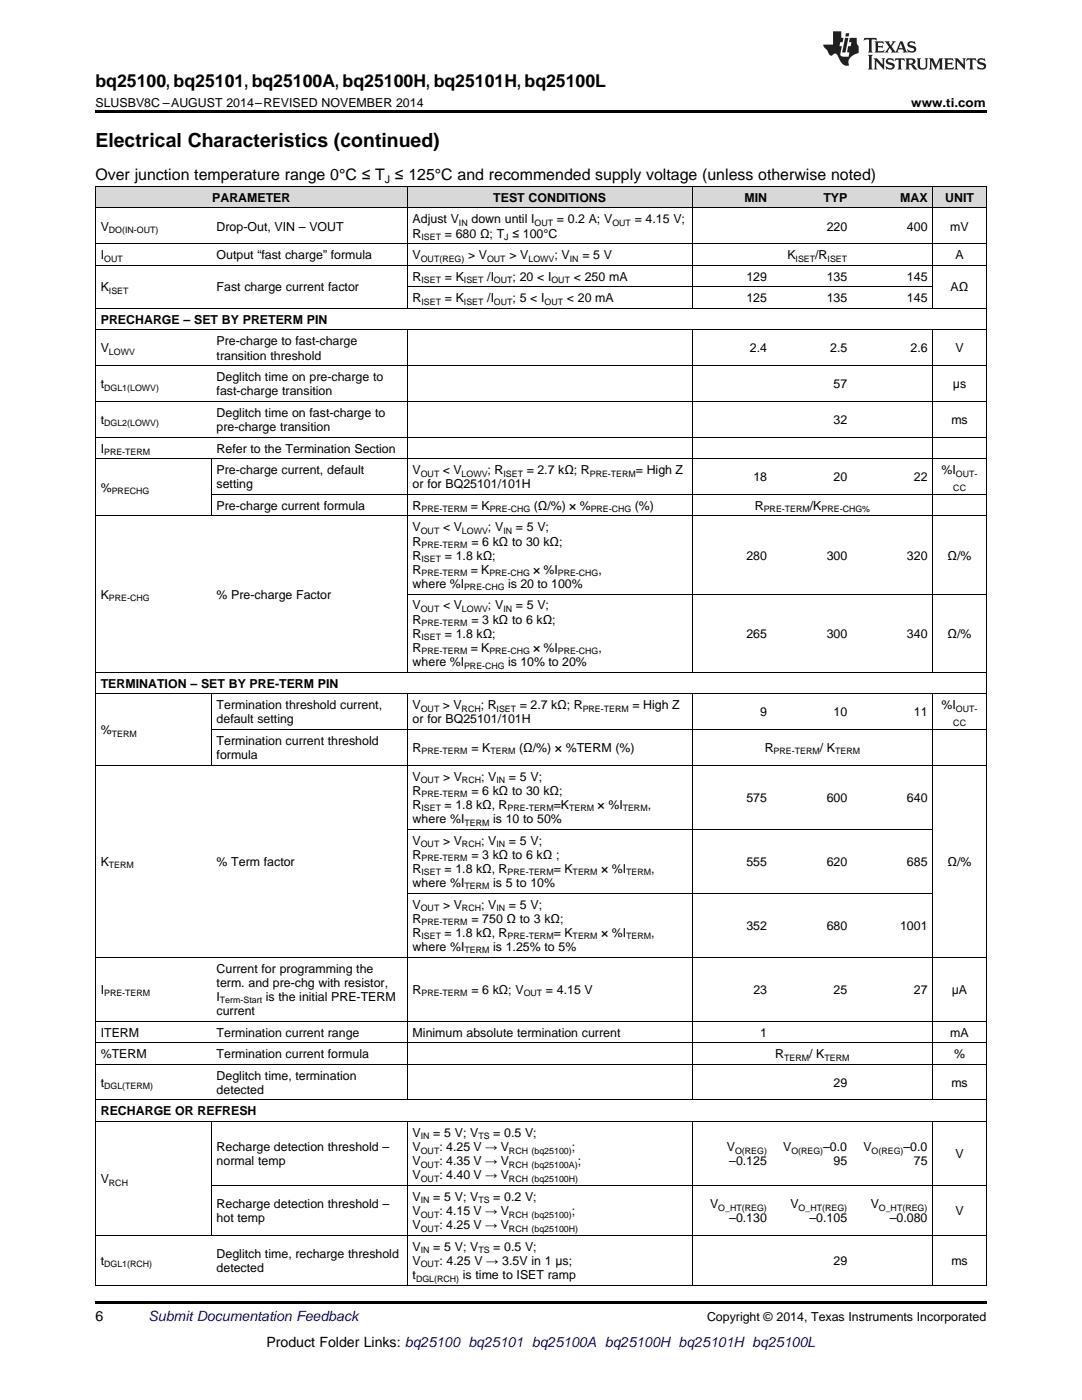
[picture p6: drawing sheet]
<svg xmlns="http://www.w3.org/2000/svg" width="216mm" height="279mm" viewBox="0 0 216 279" stroke-linecap="round" stroke-linejoin="round" font-family="sans-serif">
<defs><g id="words">
<text font-size="3.9" x="19" y="29.3">Electrical Characteristics (continued)</text>
<text font-size="3.5" x="19" y="17.3">bq25100, bq25101, bq25100A, bq25100H, bq25101H, bq25100L</text>
<text font-size="3.2" x="19" y="36">Over junction temperature range 0°C ≤ T ≤ 125°C and recommended supply voltage (unless otherwise noted)</text>
<g font-size="2.8">
<text x="19" y="263.6">6</text>
<text x="53.2" y="268.9">Product Folder Links: bq25100 bq25101 bq25100A bq25100H bq25101H bq25100L</text>
</g>
<text font-size="2.8" fill="#0000c8" x="29.6" y="263.6">Submit Documentation Feedback</text>
<g font-size="2.5">
<text x="19" y="21.4">SLUSBV8C –AUGUST 2014–REVISED NOVEMBER 2014</text>
<text x="181.8" y="21.4">www.ti.com</text>
<text x="42.3" y="40.3">PARAMETER</text>
<text x="98.4" y="40.3">TEST CONDITIONS</text>
<text x="148.6" y="40.3">MIN</text>
<text x="164.3" y="40.3">TYP</text>
<text x="179.6" y="40.3">MAX</text>
<text x="188.6" y="40.3">UNIT</text>
<text x="20.1" y="46">V</text>
<text x="43.2" y="46">Drop-Out, VIN – VOUT</text>
<text x="82.3" y="44.6">Adjust V</text>
<text x="82.3" y="47.4">R</text>
<text x="88.8" y="47.4">= 680 Ω; T ≤ 100°C</text>
<text x="94.1" y="44.6">down until I</text>
<text x="111.1" y="44.6">= 0.2 A; V</text>
<text x="126.6" y="44.6">= 4.15 V;</text>
<text x="165" y="46">220</text>
<text x="181" y="46">400</text>
<text x="189.6" y="46">mV</text>
<text x="20.1" y="51.7">I</text>
<text x="43.2" y="51.7">Output “fast charge” formula</text>
<text x="82.3" y="51.7">V</text>
<text x="93.4" y="51.7">&gt; V</text>
<text x="101.6" y="51.7">&gt; V</text>
<text x="110.6" y="51.7">; V</text>
<text x="116.2" y="51.7">= 5 V</text>
<text x="157.1" y="51.7">K</text>
<text x="162.7" y="51.7">/R</text>
<text x="190.6" y="51.7">A</text>
<text x="20.1" y="58.2">K</text>
<text x="43.2" y="58.2">Fast charge current factor</text>
<text x="82.3" y="56">R</text>
<text x="88.8" y="56">= K</text>
<text x="97.2" y="56">/I</text>
<text x="102.3" y="56">; 20 &lt; I</text>
<text x="114.5" y="56">&lt; 250 mA</text>
<text x="148.9" y="56">129</text>
<text x="165" y="56">135</text>
<text x="181" y="56">145</text>
<text x="189.7" y="58.2">AΩ</text>
<text x="20.1" y="64.6">PRECHARGE – SET BY PRETERM PIN</text>
<text x="82.3" y="60.3">R</text>
<text x="88.8" y="60.3">= K</text>
<text x="97.2" y="60.3">/I</text>
<text x="102.3" y="60.3">; 5 &lt; I</text>
<text x="113.1" y="60.3">&lt; 20 mA</text>
<text x="148.9" y="60.3">125</text>
<text x="165" y="60.3">135</text>
<text x="181" y="60.3">145</text>
<text x="20.1" y="70.3">V</text>
<text x="43.2" y="68.9">Pre-charge to fast-charge</text>
<text x="43.2" y="71.8">transition threshold</text>
<text x="149.6" y="70.3">2.4</text>
<text x="165.7" y="70.3">2.5</text>
<text x="181.7" y="70.3">2.6</text>
<text x="190.6" y="70.3">V</text>
<text x="20.1" y="77.5">t</text>
<text x="43.2" y="76.1">Deglitch time on pre-charge to</text>
<text x="166.3" y="77.5">57</text>
<text x="190.1" y="77.5">μs</text>
<text x="43.2" y="78.9">fast-charge transition</text>
<text x="43.2" y="83.2">Deglitch time on fast-charge to</text>
<text x="20.1" y="84.6">t</text>
<text x="43.2" y="86">pre-charge transition</text>
<text x="166.3" y="84.6">32</text>
<text x="189.8" y="84.6">ms</text>
<text x="20.1" y="90.3">I</text>
<text x="43.2" y="90.3">Refer to the Termination Section</text>
<text x="43.2" y="94.6">Pre-charge current, default</text>
<text x="82.3" y="94.6">V</text>
<text x="88.4" y="94.6">&lt; V</text>
<text x="97.3" y="94.6">; R</text>
<text x="105.1" y="94.6">= 2.7 kΩ; R</text>
<text x="126.9" y="94.6">= High Z</text>
<text x="187.9" y="94.6">%I</text>
<text x="20.1" y="98.2">%</text>
<text x="43.2" y="97.4">setting</text>
<text x="43.2" y="101.7">Pre-charge current formula</text>
<text x="82.3" y="97.4">or for BQ25101/101H</text>
<text x="82.3" y="101.7">R</text>
<text x="94" y="101.7">= K</text>
<text x="106.5" y="101.7">(Ω/%) × %</text>
<text x="126.6" y="101.7">(%)</text>
<text x="150.3" y="96">18</text>
<text x="150.6" y="101.7">R</text>
<text x="161.6" y="101.7">/K</text>
<text x="166.3" y="96">20</text>
<text x="182.4" y="96">22</text>
<text x="82.3" y="106">V</text>
<text x="88.4" y="106">&lt; V</text>
<text x="97.4" y="106">; V</text>
<text x="102.9" y="106">= 5 V;</text>
<text x="82.3" y="108.9">R</text>
<text x="82.3" y="111.7">R</text>
<text x="88.8" y="111.7">= 1.8 kΩ;</text>
<text x="94.1" y="108.9">= 6 kΩ to 30 kΩ;</text>
<text x="148.9" y="111.7">280</text>
<text x="165" y="111.7">300</text>
<text x="181" y="111.7">320</text>
<text x="189.1" y="111.7">Ω/%</text>
<text x="20.1" y="119.5">K</text>
<text x="43.2" y="119.5">% Pre-charge Factor</text>
<text x="82.3" y="114.5">R</text>
<text x="82.3" y="117.3">where %I</text>
<text x="93.9" y="114.5">= K</text>
<text x="101.4" y="117.3">is 20 to 100%</text>
<text x="106.4" y="114.5">× %I</text>
<text x="119.4" y="114.5">,</text>
<text x="82.3" y="121.6">V</text>
<text x="82.3" y="124.5">R</text>
<text x="88.4" y="121.6">&lt; V</text>
<text x="94.1" y="124.5">= 3 kΩ to 6 kΩ;</text>
<text x="97.4" y="121.6">; V</text>
<text x="102.9" y="121.6">= 5 V;</text>
<text x="82.3" y="127.3">R</text>
<text x="82.3" y="130.1">R</text>
<text x="88.8" y="127.3">= 1.8 kΩ;</text>
<text x="93.9" y="130.1">= K</text>
<text x="106.4" y="130.1">× %I</text>
<text x="119.4" y="130.1">,</text>
<text x="148.9" y="127.3">265</text>
<text x="165" y="127.3">300</text>
<text x="181" y="127.3">340</text>
<text x="189.1" y="127.3">Ω/%</text>
<text x="20.1" y="137.2">TERMINATION – SET BY PRE-TERM PIN</text>
<text x="82.3" y="132.9">where %I</text>
<text x="101.4" y="132.9">is 10% to 20%</text>
<text x="43.2" y="141.5">Termination threshold current,</text>
<text x="82.3" y="141.5">V</text>
<text x="88.4" y="141.5">&gt; V</text>
<text x="95.9" y="141.5">; R</text>
<text x="103.7" y="141.5">= 2.7 kΩ; R</text>
<text x="126.2" y="141.5">= High Z</text>
<text x="151.7" y="142.9">9</text>
<text x="166.3" y="142.9">10</text>
<text x="182.4" y="142.9">11</text>
<text x="187.9" y="141.5">%I</text>
<text x="20.1" y="146.5">%</text>
<text x="43.2" y="144.4">default setting</text>
<text x="43.2" y="148.7">Termination current threshold</text>
<text x="82.3" y="144.4">or for BQ25101/101H</text>
<text x="43.2" y="151.5">formula</text>
<text x="82.3" y="150.1">R</text>
<text x="82.3" y="155.8">V</text>
<text x="88.4" y="155.8">&gt; V</text>
<text x="94.1" y="150.1">= K</text>
<text x="96" y="155.8">; V</text>
<text x="101.6" y="155.8">= 5 V;</text>
<text x="103.6" y="150.1">(Ω/%) × %TERM (%)</text>
<text x="152.6" y="150.1">R</text>
<text x="163.6" y="150.1">/ K</text>
<text x="82.3" y="158.6">R</text>
<text x="82.3" y="161.4">R</text>
<text x="88.7" y="161.4">= 1.8 kΩ, R</text>
<text x="94.1" y="158.6">= 6 kΩ to 30 kΩ;</text>
<text x="110.5" y="161.4">=K</text>
<text x="119.2" y="161.4">× %I</text>
<text x="129.2" y="161.4">,</text>
<text x="148.9" y="160">575</text>
<text x="165" y="160">600</text>
<text x="181" y="160">640</text>
<text x="82.3" y="164.3">where %I</text>
<text x="98.4" y="164.3">is 10 to 50%</text>
<text x="20.1" y="172.8">K</text>
<text x="43.2" y="172.8">% Term factor</text>
<text x="82.3" y="168.6">V</text>
<text x="82.3" y="171.4">R</text>
<text x="88.4" y="168.6">&gt; V</text>
<text x="94.1" y="171.4">= 3 kΩ to 6 kΩ ;</text>
<text x="96" y="168.6">; V</text>
<text x="101.6" y="168.6">= 5 V;</text>
<text x="148.9" y="172.8">555</text>
<text x="165" y="172.8">620</text>
<text x="181" y="172.8">685</text>
<text x="189.1" y="172.8">Ω/%</text>
<text x="82.3" y="174.2">R</text>
<text x="82.3" y="177">where %I</text>
<text x="88.7" y="174.2">= 1.8 kΩ, R</text>
<text x="98.4" y="177">is 5 to 10%</text>
<text x="110.5" y="174.2">= K</text>
<text x="119.9" y="174.2">× %I</text>
<text x="129.9" y="174.2">,</text>
<text x="82.3" y="181.3">V</text>
<text x="82.3" y="184.1">R</text>
<text x="88.4" y="181.3">&gt; V</text>
<text x="94.1" y="184.1">= 750 Ω to 3 kΩ;</text>
<text x="96" y="181.3">; V</text>
<text x="101.6" y="181.3">= 5 V;</text>
<text x="148.9" y="185.6">352</text>
<text x="165" y="185.6">680</text>
<text x="179.6" y="185.6">1001</text>
<text x="82.3" y="187">R</text>
<text x="82.3" y="189.8">where %I</text>
<text x="88.7" y="187">= 1.8 kΩ, R</text>
<text x="98.4" y="189.8">is 1.25% to 5%</text>
<text x="110.5" y="187">= K</text>
<text x="119.9" y="187">× %I</text>
<text x="129.9" y="187">,</text>
<text x="43.2" y="194.1">Current for programming the</text>
<text x="43.2" y="196.9">term. and pre-chg with resistor,</text>
<text x="20.1" y="198.3">I</text>
<text x="43.2" y="199.7">I</text>
<text x="43.2" y="202.6">current</text>
<text x="53" y="199.7">is the initial PRE-TERM</text>
<text x="82.3" y="198.3">R</text>
<text x="94.1" y="198.3">= 6 kΩ; V</text>
<text x="108.9" y="198.3">= 4.15 V</text>
<text x="150.3" y="198.3">23</text>
<text x="166.3" y="198.3">25</text>
<text x="182.4" y="198.3">27</text>
<text x="189.9" y="198.3">μA</text>
<text x="20.1" y="206.9">ITERM</text>
<text x="43.2" y="206.9">Termination current range</text>
<text x="82.3" y="206.9">Minimum absolute termination current</text>
<text x="151.7" y="206.9">1</text>
<text x="189.6" y="206.9">mA</text>
<text x="20.1" y="211.2">%TERM</text>
<text x="43.2" y="211.2">Termination current formula</text>
<text x="43.2" y="215.5">Deglitch time, termination</text>
<text x="154.7" y="211.2">R</text>
<text x="161.4" y="211.2">/ K</text>
<text x="190.4" y="211.2">%</text>
<text x="20.1" y="216.9">t</text>
<text x="43.2" y="218.3">detected</text>
<text x="166.3" y="216.9">29</text>
<text x="189.8" y="216.9">ms</text>
<text x="20.1" y="222.6">RECHARGE OR REFRESH</text>
<text x="82.3" y="226.9">V</text>
<text x="86.5" y="226.9">= 5 V; V</text>
<text x="98.4" y="226.9">= 0.5 V;</text>
<text x="43.2" y="229.7">Recharge detection threshold –</text>
<text x="43.2" y="232.6">normal temp</text>
<text x="82.3" y="229.7">V</text>
<text x="82.3" y="232.6">V</text>
<text x="87.7" y="229.7">: 4.25 V → V</text>
<text x="87.7" y="232.6">: 4.35 V → V</text>
<text x="114.1" y="229.7">;</text>
<text x="115.3" y="232.6">;</text>
<text x="145.1" y="229.7">V</text>
<text x="145.5" y="232.6">–0.125</text>
<text x="156.3" y="229.7">V</text>
<text x="164.3" y="229.7">–0.0</text>
<text x="166.3" y="232.6">95</text>
<text x="172.3" y="229.7">V</text>
<text x="180.3" y="229.7">–0.0</text>
<text x="182.4" y="232.6">75</text>
<text x="190.6" y="231.1">V</text>
<text x="20.1" y="236.1">V</text>
<text x="82.3" y="235.4">V</text>
<text x="82.3" y="239.7">V</text>
<text x="86.5" y="239.7">= 5 V; V</text>
<text x="87.7" y="235.4">: 4.40 V → V</text>
<text x="98.4" y="239.7">= 0.2 V;</text>
<text x="43.2" y="241.1">Recharge detection threshold –</text>
<text x="43.2" y="243.9">hot temp</text>
<text x="82.3" y="242.5">V</text>
<text x="82.3" y="245.3">V</text>
<text x="87.7" y="242.5">: 4.15 V → V</text>
<text x="87.7" y="245.3">: 4.25 V → V</text>
<text x="114.1" y="242.5">;</text>
<text x="141.7" y="241.1">V</text>
<text x="145.5" y="243.9">–0.130</text>
<text x="157.7" y="241.1">V</text>
<text x="161.5" y="243.9">–0.105</text>
<text x="173.7" y="241.1">V</text>
<text x="177.6" y="243.9">–0.080</text>
<text x="190.6" y="242.5">V</text>
<text x="43.2" y="251">Deglitch time, recharge threshold</text>
<text x="82.3" y="249.6">V</text>
<text x="86.5" y="249.6">= 5 V; V</text>
<text x="98.4" y="249.6">= 0.5 V;</text>
<text x="20.1" y="252.4">t</text>
<text x="43.2" y="253.9">detected</text>
<text x="82.3" y="252.4">V</text>
<text x="82.3" y="255.3">t</text>
<text x="87.7" y="252.4">: 4.25 V → 3.5V in 1 μs;</text>
<text x="92.4" y="255.3">is time to ISET ramp</text>
<text x="166.3" y="252.4">29</text>
<text x="189.8" y="252.4">ms</text>
<text x="141.1" y="263.6">Copyright © 2014, Texas Instruments Incorporated</text>
</g>
<text font-size="2.1" x="76.8" y="36.6">J</text>
<g font-size="1.8">
<text x="21.7" y="46.5">DO(IN-OUT)</text>
<text x="84.1" y="47.9">ISET</text>
<text x="91.6" y="45.1">IN</text>
<text x="100.6" y="47.9">J</text>
<text x="106.7" y="45.1">OUT</text>
<text x="122.2" y="45.1">OUT</text>
<text x="20.8" y="52.2">OUT</text>
<text x="84" y="52.2">OUT(REG)</text>
<text x="97.2" y="52.2">OUT</text>
<text x="105.4" y="52.2">LOWV</text>
<text x="113.7" y="52.2">IN</text>
<text x="158.7" y="52.2">ISET</text>
<text x="165.1" y="52.2">ISET</text>
<text x="21.7" y="58.7">ISET</text>
<text x="84.1" y="56.5">ISET</text>
<text x="92.6" y="56.5">ISET</text>
<text x="98.6" y="56.5">OUT</text>
<text x="110" y="56.5">OUT</text>
<text x="84.1" y="60.8">ISET</text>
<text x="92.6" y="60.8">ISET</text>
<text x="98.6" y="60.8">OUT</text>
<text x="108.7" y="60.8">OUT</text>
<text x="21.7" y="70.8">LOWV</text>
<text x="20.8" y="78">DGL1(LOWV)</text>
<text x="20.8" y="85.1">DGL2(LOWV)</text>
<text x="20.8" y="90.8">PRE-TERM</text>
<text x="84" y="95.1">OUT</text>
<text x="92.1" y="95.1">LOWV</text>
<text x="100.5" y="95.1">ISET</text>
<text x="117.7" y="95.1">PRE-TERM</text>
<text x="190.7" y="95.1">OUT-</text>
<text x="22.3" y="98.7">PRECHG</text>
<text x="190.2" y="97.9">CC</text>
<text x="84" y="106.5">OUT</text>
<text x="84.1" y="102.2">PRE-TERM</text>
<text x="92.2" y="106.5">LOWV</text>
<text x="97.7" y="102.2">PRE-CHG</text>
<text x="100.4" y="106.5">IN</text>
<text x="117.9" y="102.2">PRE-CHG</text>
<text x="152.4" y="102.2">PRE-TERM</text>
<text x="163.9" y="102.2">PRE-CHG%</text>
<text x="84.1" y="109.4">PRE-TERM</text>
<text x="84.1" y="112.2">ISET</text>
<text x="21.7" y="120">PRE-CHG</text>
<text x="84.1" y="115">PRE-TERM</text>
<text x="92.6" y="117.8">PRE-CHG</text>
<text x="97.6" y="115">PRE-CHG</text>
<text x="111.3" y="115">PRE-CHG</text>
<text x="84" y="122.1">OUT</text>
<text x="84.1" y="125">PRE-TERM</text>
<text x="92.2" y="122.1">LOWV</text>
<text x="100.4" y="122.1">IN</text>
<text x="84.1" y="127.8">ISET</text>
<text x="84.1" y="130.6">PRE-TERM</text>
<text x="97.6" y="130.6">PRE-CHG</text>
<text x="111.3" y="130.6">PRE-CHG</text>
<text x="92.6" y="133.4">PRE-CHG</text>
<text x="84" y="142">OUT</text>
<text x="92.1" y="142">RCH</text>
<text x="99.1" y="142">ISET</text>
<text x="116.3" y="142">PRE-TERM</text>
<text x="190.7" y="142">OUT-</text>
<text x="22.3" y="147">TERM</text>
<text x="190.2" y="144.9">CC</text>
<text x="84.1" y="150.6">PRE-TERM</text>
<text x="97.9" y="150.6">TERM</text>
<text x="154.4" y="150.6">PRE-TERM</text>
<text x="166.7" y="150.6">TERM</text>
<text x="84" y="156.3">OUT</text>
<text x="84.1" y="159.1">PRE-TERM</text>
<text x="84.1" y="161.9">ISET</text>
<text x="92.2" y="156.3">RCH</text>
<text x="99.1" y="156.3">IN</text>
<text x="101.3" y="161.9">PRE-TERM</text>
<text x="113.6" y="161.9">TERM</text>
<text x="124.2" y="161.9">TERM</text>
<text x="92.7" y="164.7">TERM</text>
<text x="21.7" y="173.3">TERM</text>
<text x="84" y="169.1">OUT</text>
<text x="84.1" y="171.9">PRE-TERM</text>
<text x="92.2" y="169.1">RCH</text>
<text x="99.1" y="169.1">IN</text>
<text x="84.1" y="174.7">ISET</text>
<text x="92.7" y="177.5">TERM</text>
<text x="101.3" y="174.7">PRE-TERM</text>
<text x="114.3" y="174.7">TERM</text>
<text x="125" y="174.7">TERM</text>
<text x="84" y="181.8">OUT</text>
<text x="84.1" y="184.6">PRE-TERM</text>
<text x="92.2" y="181.8">RCH</text>
<text x="99.1" y="181.8">IN</text>
<text x="84.1" y="187.5">ISET</text>
<text x="92.7" y="190.3">TERM</text>
<text x="101.3" y="187.5">PRE-TERM</text>
<text x="114.3" y="187.5">TERM</text>
<text x="125" y="187.5">TERM</text>
<text x="20.8" y="198.8">PRE-TERM</text>
<text x="43.9" y="200.2">Term-Start</text>
<text x="84.1" y="198.8">PRE-TERM</text>
<text x="104.5" y="198.8">OUT</text>
<text x="156.5" y="211.7">TERM</text>
<text x="164.5" y="211.7">TERM</text>
<text x="20.8" y="217.4">DGL(TERM)</text>
<text x="84" y="227.4">IN</text>
<text x="95.5" y="227.4">TS</text>
<text x="84" y="230.2">OUT</text>
<text x="84" y="233">OUT</text>
<text x="101.6" y="230.2">RCH (bq25100)</text>
<text x="101.6" y="233">RCH (bq25100A)</text>
<text x="146.7" y="230.2">O(REG)</text>
<text x="157.9" y="230.2">O(REG)</text>
<text x="173.9" y="230.2">O(REG)</text>
<text x="21.7" y="236.6">RCH</text>
<text x="84" y="235.9">OUT</text>
<text x="101.6" y="235.9">RCH (bq25100H)</text>
<text x="84" y="240.2">IN</text>
<text x="84" y="243">OUT</text>
<text x="84" y="245.8">OUT</text>
<text x="95.5" y="240.2">TS</text>
<text x="101.6" y="243">RCH (bq25100)</text>
<text x="101.6" y="245.8">RCH (bq25100H)</text>
<text x="143.3" y="241.6">O_HT(REG)</text>
<text x="159.3" y="241.6">O_HT(REG)</text>
<text x="175.4" y="241.6">O_HT(REG)</text>
<text x="84" y="250.1">IN</text>
<text x="95.5" y="250.1">TS</text>
<text x="20.8" y="252.9">DGL1(RCH)</text>
<text x="83" y="255.8">DGL(RCH)</text>
<text x="84" y="252.9">OUT</text>
</g>
</g></defs>
<g fill="#d8d8d8">
<path d="M19 37.3h23.2v4.3h-23.2z"/>
<path d="M42.2 37.3h39.1v4.3h-39.1z"/>
<path d="M81.3 37.3h56.8v4.3h-56.8z"/>
<path d="M138.1 37.3h16.1v4.3h-16.1z"/>
<path d="M154.2 37.3h16v4.3h-16z"/>
<path d="M170.2 37.3h16v4.3h-16z"/>
<path d="M186.2 37.3h10.6v4.3h-10.6z"/>
</g>
<path d="M19 22h177.8v.5h-177.8zM19 259.7h177.8v.5h-177.8z" fill="#000"/>
<g fill="none" stroke="#000" stroke-width=".2">
<path d="M19 37.2h177.8v219.3M19.1 37.2v219.3M81.2 37.2v24.4M138.1 37.2v24.4M186.1 37.2v24.4M19 52.9h177.8M19 48.6h177.8M19 41.5h177.8M81.3 57.2h104.9M19 73h177.8M19 65.8h177.8M19 61.5h177.8"/>
<path d="M81.2 65.9v68.3M138.1 65.9v68.3M186.1 65.9v68.3M19 91.5h177.8M19 87.2h177.8M19 80.1h177.8M42.1 91.5v11.5M42.2 98.7h154.6M19 103h177.8M81.3 118.6h115.5M19 138.4h177.8M19 134.1h177.8"/>
<path d="M42.1 138.5v14.3M81.2 138.5v81.1M138.1 138.5v81.1M186.1 138.5v81.1M19 152.7h177.8M42.2 145.6h154.6M81.3 178.2h104.9M81.3 165.5h104.9M19 191h177.8M19 219.5h177.8M19 212.4h177.8M19 208.1h177.8"/>
<path d="M19 203.8h177.8M19 223.8h177.8M42.1 223.9v22.7M42.2 236.6h154.6M81.2 223.9v32.6M138.1 223.9v32.6M186.1 223.9v32.6M19 256.5h177.8M19 246.5h177.8"/>
</g>
<g fill="#231f20">
<path d="M172.5 7.6l-.1 .5 .4-.2h.6v.1v2.1l-.2 .4h.9l-.2-.4v-2.1l.1-.1h.5l.5 .2-.2-.5zM174.5 8.3l.2 .3v1.5l-.2 .4h1.8l.2-.6a1.04 1.04 0 0 1-1.3 .2v-.7h.6l.3 .2v-.6l-.3 .2h-.6v-.6l.8-.1 .4 .3-.2-.5zM176.5 8.3l.9 1.1-.9 1.1h.8l-.2-.2 .4-.7 .5 .7-.2 .2h1.5l-.2-.2 .2-.4h.9l.1 .4-.2 .2h1l-.3-.3-.7-1.9h-.5l-.9 2-.8-1 .9-1h-.8l.1 .3-.4 .5-.3-.6 .1-.2zM179.7 8.6l.4 1h-.7zM181.3 8.4a.63 .63 0 0 0-.2 .7 .63 .63 0 0 0 .6 .4l.6 .2 .1 .2a.75 .75 0 0 1-.7 .4 .75 .75 0 0 1-.6-.5l.1 .7 .1-.1a1.11 1.11 0 0 0 1.5-.6 1.13 1.13 0 0 0-1.2-.8l-.1-.4a1.04 1.04 0 0 1 1.2 .2l-.2-.5-.2 .1-.4-.2zM173.2 10.9l.2 .4v2.2l-.2 .4h1l-.3-.4v-2.2l.3-.4zM174.3 11.6l.3 .4v1.5l-.3 .4h.8l-.2-.4v-1.3l1.5 1.7v-1.9l.2-.4h-.7l.2 .4v.9l-1.1-1.3zM177 11.8a.62 .62 0 0 0-.2 .7 .62 .62 0 0 0 .6 .4l.6 .1 .1 .3a.76 .76 0 0 1-.7 .3 .76 .76 0 0 1-.7-.4l.2 .7 .1-.1a1.11 1.11 0 0 0 1.5-.6 1.13 1.13 0 0 0-1.2-.8l-.1-.4a1.04 1.04 0 0 1 1.2 .2l-.2-.6-.2 .1-.5-.1zM178.7 11.6l-.2 .6a.61 .61 0 0 1 .8-.3v1.6l-.2 .4h.9l-.2-.4v-1.6a.63 .63 0 0 1 .7 .3l-.1-.6zM180.6 11.6l.3 .4v1.5l-.3 .4h1l-.2-.2-.1-.8 .6 .2a.76 .76 0 0 0 1.2 .7l-1-1a.58 .58 0 0 0 .6-.5 .58 .58 0 0 0-.5-.6zM181.4 11.9h.1a.45 .45 0 0 1 .5 .1 .45 .45 0 0 1 .1 .5l-.8 .2zM182.9 11.6l.2 .2a2.17 2.17 0 0 0 .3 1.9 .99 .99 0 0 0 1.6-.6v-1.1l.2-.4h-.7l.2 .2a1.92 1.92 0 0 1-.2 1.8 .6 .6 0 0 1-.9-.5v-1.1l.2-.4zM185.4 11.6l.2 .4v1.5l-.2 .4h.7l-.2-.4v-1.4l.8 1.8 .8-1.8v1.4l-.2 .4h.9l-.2-.4v-1.5l.2-.4h-.8l-.6 1.5-.6-1.5zM188.4 11.6l.2 .4v1.5l-.2 .4h1.8l.1-.6a1.04 1.04 0 0 1-1.2 .1v-.6h.5l.4 .2v-.6l-.4 .2h-.5v-.7h.8l.3 .3-.1-.6zM190.5 11.6l.2 .4v1.5l-.2 .4h.7l-.2-.4v-1.3l1.5 1.7v-1.9l.2-.4h-.7l.2 .4v.9l-1.1-1.3zM192.9 11.6l-.1 .6a.61 .61 0 0 1 .7-.3l.1 1.6-.3 .4h1l-.3-.4 .1-1.6a.63 .63 0 0 1 .7 .3l-.1-.6zM195.2 11.8a.62 .62 0 0 0-.2 .7 .62 .62 0 0 0 .6 .4l.6 .1 .1 .3a.76 .76 0 0 1-.7 .3 .76 .76 0 0 1-.6-.4l.1 .7 .1-.1a1.11 1.11 0 0 0 1.6-.6 1.13 1.13 0 0 0-1.3-.8l-.1-.4a1.04 1.04 0 0 1 1.2 .2l-.1-.6-.2 .1-.5-.1z"/>
<path d="M166.2 6.3v2.6h-1.9v.4l.8 .9a.91 .91 0 0 0 1 .8 .56 .56 0 0 1 .5-.3 .56 .56 0 0 1 .5 .3l.4 .8a1.53 1.53 0 0 0 1.9 1.2 1.54 1.54 0 0 1 1-2.1l.9-.3v-1.4a1.52 1.52 0 0 1-.4-1.6h-1.3l-.2 .8h.5l-.2 .8h-.5l-.1 1v.2l.4 .1-.2 .8a1.93 1.93 0 0 1-1.6-.3l.3-1.8h-.5l.2-.8h.4l.2-.8h-.4v-1.3zM168.6 7.6l-.6 2.9h.7l.6-2.9zM168.8 6.6l-.1 .7h.6l.2-.7z"/>
</g>
<use href="#words"/>
</svg>
